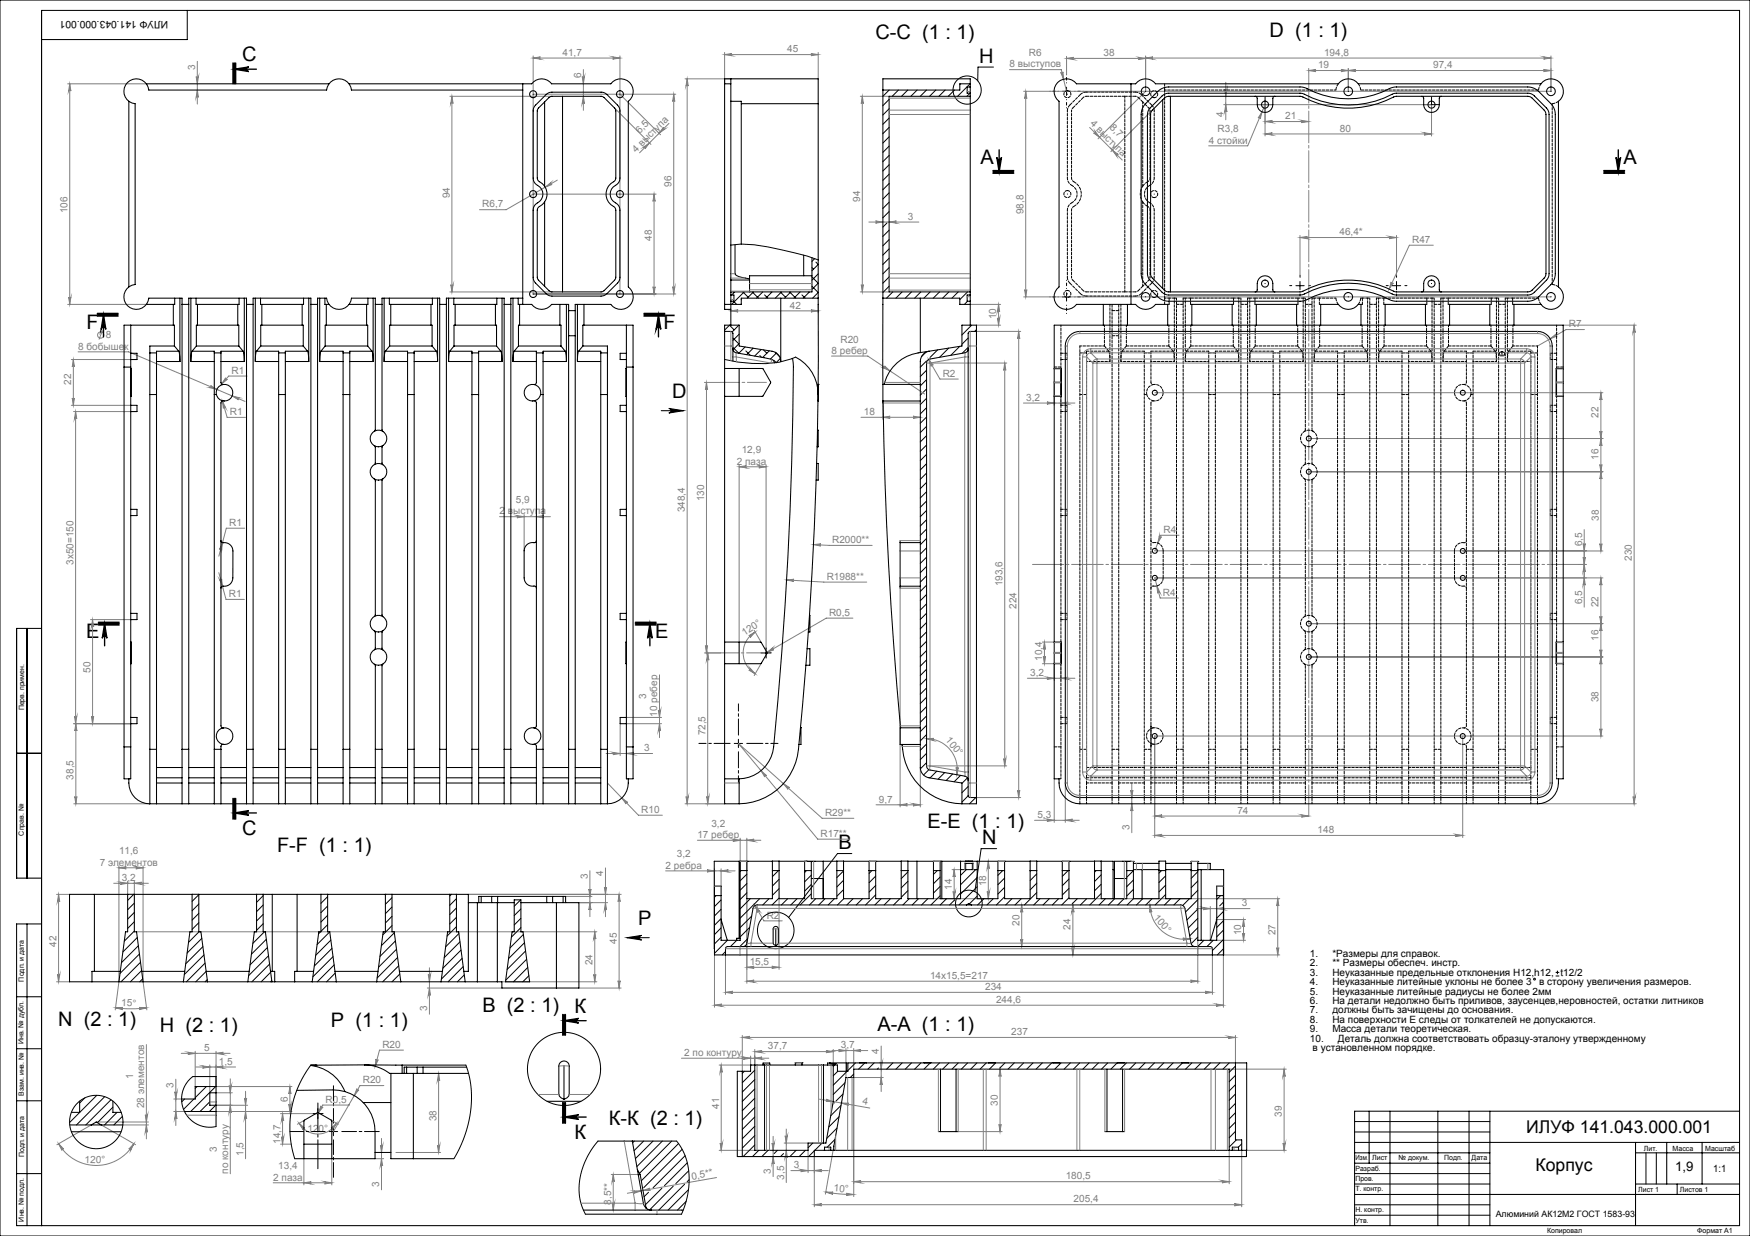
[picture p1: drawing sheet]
<svg xmlns="http://www.w3.org/2000/svg" width="841mm" height="594mm" viewBox="0 0 841 594" stroke-linecap="round" stroke-linejoin="round" font-family="sans-serif">
<defs><g id="words">
<g font-size="9.6">
<text x="610" y="18">D (1 : 1)</text>
<text x="421" y="19">C-C (1 : 1)</text>
<text x="116" y="29">C</text>
<text x="471" y="30">H</text>
<text x="471" y="79">А</text>
<text x="780" y="79">А</text>
<text x="42" y="158">F</text>
<text x="319" y="158">F</text>
<text x="323" y="191">D</text>
<text x="41" y="307">E</text>
<text x="315" y="307">E</text>
<text x="116" y="401">C</text>
<text x="446" y="398">E-E (1 : 1)</text>
<text x="472" y="406">N</text>
<text x="133" y="409">F-F (1 : 1)</text>
<text x="403" y="408">В</text>
<text x="307" y="444">P</text>
<text x="232" y="487">В (2 : 1)</text>
<text x="276" y="487">К</text>
<text x="28" y="493">N (2 : 1)</text>
<text x="77" y="496">H (2 : 1)</text>
<text x="159" y="494">P (1 : 1)</text>
<text x="422" y="495">А-А (1 : 1)</text>
<text x="293" y="541">К-К (2 : 1)</text>
<text x="276" y="547">К</text>
</g>
<g font-size="8.5">
<text x="733" y="544">ИЛУФ 141.043.000.001</text>
<text x="738" y="563">Корпус</text>
</g>
<text font-size="6.3" x="805" y="563">1,9</text>
<text font-size="4.9" x="81" y="10" transform="rotate(-180 81 10)">ИЛУФ 141.043.000.001</text>
<g font-size="4.8" fill="#808080">
<text x="270" y="27">41,7</text>
<text x="378" y="25">45</text>
<text x="495" y="27">R6</text>
<text x="530" y="27">38</text>
<text x="636" y="27">194,8</text>
<text x="94" y="33" transform="rotate(-90 94 33)">3</text>
<text x="485" y="32">8 выступов</text>
<text x="633" y="33">19</text>
<text x="689" y="33">97,4</text>
<text x="279" y="37" transform="rotate(-90 279 37)">6</text>
<text x="524" y="60" transform="rotate(45 524 60)">4 выступа</text>
<text x="588" y="56" transform="rotate(-90 588 56)">4</text>
<text x="618" y="57">21</text>
<text x="307" y="64" transform="rotate(-45 307 64)">6,5</text>
<text x="533" y="61" transform="rotate(45 533 61)">8,7</text>
<text x="585" y="64">R3,8</text>
<text x="644" y="63">80</text>
<text x="581" y="69">4 стойки</text>
<text x="306" y="74" transform="rotate(-45 306 74)">4 выступа</text>
<text x="323" y="90" transform="rotate(-90 323 90)">96</text>
<text x="216" y="95" transform="rotate(-90 216 95)">94</text>
<text x="232" y="100">R6,7</text>
<text x="413" y="97" transform="rotate(-90 413 97)">94</text>
<text x="32" y="103" transform="rotate(-90 32 103)">106</text>
<text x="436" y="106">3</text>
<text x="492" y="103" transform="rotate(-90 492 103)">98,8</text>
<text x="644" y="113">46,4*</text>
<text x="313" y="116" transform="rotate(-90 313 116)">48</text>
<text x="679" y="117">R47</text>
<text x="380" y="148">42</text>
<text x="479" y="153" transform="rotate(-90 479 153)">10</text>
<text x="754" y="157">R7</text>
<text x="38" y="168">8 бобышек</text>
<text x="51" y="163">8</text>
<text x="404" y="165">R20</text>
<text x="400" y="170">8 ребер</text>
<text x="111" y="180">R1</text>
<text x="34" y="185" transform="rotate(-90 34 185)">22</text>
<text x="453" y="181">R2</text>
<text x="493" y="193">3,2</text>
<text x="111" y="199">R1</text>
<text x="415" y="199">18</text>
<text x="768" y="201" transform="rotate(-90 768 201)">22</text>
<text x="356" y="218">12,9</text>
<text x="768" y="221" transform="rotate(-90 768 221)">16</text>
<text x="354" y="223">2 паза</text>
<text x="248" y="242">5,9</text>
<text x="338" y="241" transform="rotate(-90 338 241)">130</text>
<text x="240" y="247">2 выступа</text>
<text x="329" y="246" transform="rotate(-90 329 246)">348,4</text>
<text x="768" y="250" transform="rotate(-90 768 250)">38</text>
<text x="110" y="253">R1</text>
<text x="559" y="256">R4</text>
<text x="400" y="261">R2000**</text>
<text x="760" y="263" transform="rotate(-90 760 263)">6,5</text>
<text x="784" y="269" transform="rotate(-90 784 269)">230</text>
<text x="35" y="272" transform="rotate(-90 35 272)">3х50=150</text>
<text x="397" y="279">R1988**</text>
<text x="482" y="282" transform="rotate(-90 482 282)">193,6</text>
<text x="110" y="287">R1</text>
<text x="559" y="286">R4</text>
<text x="488" y="293" transform="rotate(-90 488 293)">224</text>
<text x="760" y="290" transform="rotate(-90 760 290)">6,5</text>
<text x="768" y="292" transform="rotate(-90 768 292)">22</text>
<text x="398" y="296">R0,5</text>
<text x="358" y="306" transform="rotate(-32 358 306)">120°</text>
<text x="768" y="308" transform="rotate(-90 768 308)">16</text>
<text x="501" y="318" transform="rotate(-90 501 318)">10,4</text>
<text x="43" y="323" transform="rotate(-90 43 323)">50</text>
<text x="495" y="325">3,2</text>
<text x="310" y="336" transform="rotate(-90 310 336)">3</text>
<text x="768" y="337" transform="rotate(-90 768 337)">38</text>
<text x="316" y="344" transform="rotate(-90 316 344)">10 ребер</text>
<text x="339" y="353" transform="rotate(-90 339 353)">72,5</text>
<text x="454" y="356" transform="rotate(50 454 356)">100°</text>
<text x="310" y="361">3</text>
<text x="35" y="375" transform="rotate(-90 35 375)">38,5</text>
<text x="422" y="386">9,7</text>
<text x="308" y="391">R10</text>
<text x="396" y="392">R29**</text>
<text x="499" y="393">5,3</text>
<text x="595" y="391">74</text>
<text x="342" y="397">3,2</text>
<text x="543" y="399" transform="rotate(-90 543 399)">3</text>
<text x="633" y="400">148</text>
<text x="335" y="403">17 ребер</text>
<text x="394" y="402">R17**</text>
<text x="57" y="411">11,6</text>
<text x="325" y="412">3,2</text>
<text x="48" y="416">7 элементов</text>
<text x="320" y="417">2 ребра</text>
<text x="59" y="423">3,2</text>
<text x="282" y="422" transform="rotate(-90 282 422)">3</text>
<text x="290" y="421" transform="rotate(-90 290 421)">4</text>
<text x="457" y="428" transform="rotate(-90 457 428)">14</text>
<text x="474" y="426" transform="rotate(-90 474 426)">18</text>
<text x="597" y="436">3</text>
<text x="368" y="441">R2</text>
<text x="554" y="441" transform="rotate(49 554 441)">100°</text>
<text x="490" y="445" transform="rotate(-90 490 445)">20</text>
<text x="515" y="447" transform="rotate(-90 515 447)">24</text>
<text x="597" y="450" transform="rotate(-90 597 450)">10</text>
<text x="613" y="450" transform="rotate(-90 613 450)">27</text>
<text x="27" y="455" transform="rotate(-90 27 455)">42</text>
<text x="296" y="454" transform="rotate(-90 296 454)">45</text>
<text x="285" y="464" transform="rotate(-90 285 464)">24</text>
<text x="360" y="464">15,5</text>
<text x="447" y="470">14х15,5=217</text>
<text x="473" y="476">234</text>
<text x="58" y="484" transform="rotate(1 58 484)">15°</text>
<text x="479" y="482">244,6</text>
<text x="205" y="486" transform="rotate(-90 205 486)">3</text>
<text x="486" y="497">237</text>
<text x="184" y="504">R20</text>
<text x="404" y="504">3,7</text>
<text x="98" y="505">5</text>
<text x="329" y="507">2 по контуру</text>
<text x="369" y="504">37,7</text>
<text x="422" y="507" transform="rotate(-90 422 507)">4</text>
<text x="105" y="512">1,5</text>
<text x="64" y="519" transform="rotate(-90 64 519)">1</text>
<text x="174" y="521">R20</text>
<text x="83" y="523" transform="rotate(-90 83 523)">3</text>
<text x="69" y="533" transform="rotate(-90 69 533)">28 элементов</text>
<text x="138" y="530" transform="rotate(-90 138 530)">6</text>
<text x="156" y="530">R0,5</text>
<text x="346" y="533" transform="rotate(-90 346 533)">41</text>
<text x="414" y="531" transform="rotate(10 414 531)">4</text>
<text x="480" y="532" transform="rotate(-90 480 532)">30</text>
<text x="210" y="539" transform="rotate(-90 210 539)">38</text>
<text x="616" y="537" transform="rotate(-90 616 537)">39</text>
<text x="148" y="544">120°</text>
<text x="135" y="550" transform="rotate(-90 135 550)">14,7</text>
<text x="104" y="554" transform="rotate(-90 104 554)">3</text>
<text x="117" y="556" transform="rotate(-90 117 556)">1,5</text>
<text x="41" y="559" transform="rotate(2 41 559)">120°</text>
<text x="134" y="562">13,4</text>
<text x="381" y="561">3</text>
<text x="110" y="564" transform="rotate(-90 110 564)">по контуру</text>
<text x="131" y="567">2 паза</text>
<text x="333" y="567" transform="rotate(-10 333 567)">0,5**</text>
<text x="370" y="564" transform="rotate(-90 370 564)">3</text>
<text x="377" y="567" transform="rotate(-90 377 567)">3,5</text>
<text x="512" y="567">180,5</text>
<text x="182" y="570" transform="rotate(-90 182 570)">3</text>
<text x="401" y="572" transform="rotate(5 401 572)">10°</text>
<text x="294" y="579" transform="rotate(-90 294 579)">8,5**</text>
<text x="516" y="578">205,4</text>
</g>
<g font-size="4.8">
<text x="629" y="460">1.</text>
<text x="640" y="460">*Размеры для справок.</text>
<text x="629" y="464">2.</text>
<text x="640" y="464">** Размеры обеспеч. инстр.</text>
<text x="629" y="473">4.</text>
<text x="629" y="469">3.</text>
<text x="640" y="469">Неуказанные предельные отклонения H12,h12, t12/2</text>
<text x="640" y="473">Неуказанные литейные уклоны не более 3</text>
<text x="740" y="473">в сторону увеличения размеров.</text>
<text x="629" y="478">5.</text>
<text x="640" y="478">Неуказанные литейные радиусы не более 2мм</text>
<text x="629" y="482">6.</text>
<text x="640" y="482">На детали недолжно быть приливов, заусенцев,неровностей, остатки литников</text>
<text x="629" y="487">7.</text>
<text x="629" y="492">8.</text>
<text x="640" y="487">должны быть зачищены до основания.</text>
<text x="640" y="492">На поверхности Е следы от толкателей не допускаются.</text>
<text x="629" y="496">9.</text>
<text x="640" y="496">Масса детали теоретическая.</text>
<text x="629" y="501">10.</text>
<text x="643" y="501">Деталь должна соответствовать образцу-эталону утвержденному</text>
<text x="631" y="505">в установленном порядке.</text>
<text x="823" y="563">1:1</text>
</g>
<text font-size="4.2" x="719" y="585">Алюминий АК12М2 ГОСТ 1583-93</text>
<g font-size="3.4">
<text x="12" y="341" transform="rotate(-90 12 341)">Перв. примен.</text>
<text x="11" y="402" transform="rotate(-90 11 402)">Справ. №</text>
<text x="11" y="472" transform="rotate(-90 11 472)">Подп. и дата</text>
<text x="11" y="502" transform="rotate(-90 11 502)">Инв. № дубл.</text>
<text x="12" y="527" transform="rotate(-90 12 527)">Взам. инв. №</text>
<text x="12" y="556" transform="rotate(-90 12 556)">Подп. и дата</text>
<text x="651" y="557">Изм</text>
<text x="659" y="557">Лист</text>
<text x="672" y="557">№ докум.</text>
<text x="694" y="557">Подп.</text>
<text x="707" y="557">Дата</text>
<text x="790" y="553">Лит.</text>
<text x="804" y="553">Масса</text>
<text x="819" y="553">Масштаб</text>
<text x="651" y="563">Разраб.</text>
<text x="651" y="568">Пров.</text>
<text x="651" y="572">Т. контр.</text>
<text x="787" y="573">Лист 1</text>
<text x="807" y="573">Листов 1</text>
<text x="11" y="587" transform="rotate(-90 11 587)">Инв. № подл.</text>
<text x="651" y="588">Утв.</text>
<text x="651" y="583">Н. контр.</text>
<text x="743" y="592">Копировал</text>
<text x="816" y="592">Формат А1</text>
</g>
<text font-size="2.1" x="657" y="557">.</text>
</g></defs>
<g fill="none" stroke="#808080" stroke-width=".48">
<path d="M94 37h1v3zM95 29v21M256 28l4-1-1 1h1zM256 27v114h69M256 28h42M280 37h1l-1 3zM280 33v20M294 27l4 1h-4h1zM298 27v114M329 38h22M330 38l1 3h-1zM330 38v348"/>
<path d="M348 26h4h-1l1 1zM348 25v15M348 26h45M390 26h3l-3 1v-1zM393 25v13M485 33h25l3 11M510 35h1v3zM513 28h3v1zM513 27v9M513 28h38M547 28h4l-4 1 1-1zM551 28l3-1v1z"/>
<path d="M551 28h194M551 27v17l-23 23M589 40v18M629 34l3-1v1zM629 33v1M629 34h116M644 33l4 1h-4h1zM648 34l3-1v1zM648 33v11M742 33l3 1h-3zM742 27l3 1h-3zM745 27v17h-253"/>
<path d="M33 40h37M34 40v4v-1l-1 1zM34 40v106M95 43v4v-1l-1 1zM216 46h49M217 46l1 4-1-1v1zM217 46v94M256 45h69M280 46l1 4-1-1v1zM295 52l18 17M298 45l19 20M321 59l-14 14"/>
<path d="M324 45v4v-1l-1 1zM324 45v96M413 46h14M414 46l1 4v-1l-1 1zM414 46v94M493 44v3h-1zM493 44v99M554 53l-20 20M588 50h100v15M589 43h1l-1 3zM589 50l1 4-1-1v1zM606 54v3h-1z"/>
<path d="M608 58h3v1zM608 58h21M625 58h4l-4 1 1-1zM309 71l3-2-2 3v-1zM319 61v1h1l-3 2zM524 61l15 16M526 63l2 3-2-2zM535 72l2 2v1zM608 64h3v1zM608 65v-15l-8 20h-19M608 64h80M684 64h4l-4 1 1-1z"/>
<path d="M256 93h59M262 90l3-2v1zM268 87l-25 14h-13M314 93l1 4-1-1v1zM314 93v48M418 107h24M421 106l3 1h-3zM427 107l4-1-1 1h1zM625 114h3v1zM625 113v19M625 114h46M668 114h3l-3 1v-1z"/>
<path d="M671 113v19M689 118h-12l-9 21M217 137h1l-1 3zM314 138h1l-1 3zM323 138h1v3zM414 137h1l-1 3zM492 139l1 1v-1v4zM669 135v1h1l-2 3zM33 146h37M33 143h1v3zM49 159l-1 4M216 140h49"/>
<path d="M351 149h4h-1l1 1zM351 149h42M390 149h3l-3 1zM393 146v4M413 140h14M466 146h15M469 159h22M469 156h12M479 153h1v3zM480 146v4v-1l-1 1zM480 146v10M490 159v4v-1l-1 1z"/>
<path d="M490 159v224M492 143h253M751 156h35M761 158h-8l-14 8M785 156l1 4-1-1v1zM785 156v230M34 173h29M35 173l1 3h-1zM35 173v22M38 169h24l56 24M400 171h17l27 18M425 176l3 2-4-1h1z"/>
<path d="M446 173l2 3v-1v1zM446 173l6 9h9M447 174h37M483 174v4v-1l-1 1zM483 174v194M745 163l3-2zM34 195h29M35 191v1l1-1-1 4zM35 198h28M36 198l1 3h-1zM36 198v188M101 185l3 2-3-1z"/>
<path d="M107 193l1 3h-1zM107 193l2 8h9M108 182h1l-2 3zM112 190l3 1-1 1h1zM119 181h-9l-3 4M339 184h7M340 184v3h-1zM340 184v130M424 193v9M492 194h25M503 193l4 1h-4h1zM507 184v11"/>
<path d="M510 194l3-1v1zM510 184v11M555 189h215M769 189l1 3h-1zM769 189v76M414 201h28M424 201l4-1h-1l1 1zM439 200l3 1h-3zM629 211h141M769 207v1l1-1-1 4zM769 211l1 3h-1zM355 224h4h-1l1 1z"/>
<path d="M355 223v86M355 224h13M365 224h3l-3 1v-1zM368 223v88M629 227h141M769 223v1l1-1-1 4zM769 227l1 3h-1zM118 254h-9l-4 13M240 248h25M248 248h4l-4 1 1-1zM252 247v18M258 248h3v1z"/>
<path d="M557 258h1l-2 3zM567 257h-9l-3 8h215M761 255v37M105 275l4 13h8M105 278l1 1 1-1v4zM107 261v3h-1h-1zM378 279l4-1-1 1zM378 279l18 1h21M391 262l3-1v1zM391 262h28M433 278v110M759 271h3"/>
<path d="M761 268h1l-1 3zM761 261v1l1-1-1 4zM761 278l1 3h-1zM761 271l1 4-1-1v1zM769 261v1l1-1-1 4zM769 278l1 3h-1zM769 278v76M770 278h-215l3 9h8M43 298h20M44 298l1 3h-1zM44 298v50M410 297h-13l-29 17"/>
<path d="M556 282l1 3h-1zM629 300h141M769 296v1l1-1-1 4zM769 300l1 3h-1zM339 314h7M339 310v1l1-1v4zM340 314l1 3h-1zM340 314v72M360 305l3-1-2 2zM362 303l4 6M363 304a12 12 0 0 0 0 20M366 319l-4 6"/>
<path d="M369 314l2-3v1h1zM501 309h6M501 319h6M501 315l1 1v-1v4zM502 309v3h-1zM502 309v10M507 319v8M510 319v8M629 316h141M769 312v1l1-1-1 4zM769 316l1 3h-1zM317 324v30"/>
<path d="M361 321l2 3-3-2h1zM494 326h23M503 325l4 1-4 1 1-1zM510 326l3-1v1v1zM35 348h28M36 344v1l1-1-1 4zM36 348l1 3h-1zM44 344v1l1-1-1 4zM298 348v15M301 348h17M301 345h17M316 341l1 1v-1v4z"/>
<path d="M317 348v3h-1zM445 355h4h-1l1 1zM445 355a15 15 0 0 1 15 17M703 354v49M769 350v1l1-1-1 4zM770 354h-215v49M291 362h23M292 376l15 16h11M295 362h3l-3 1v-1zM301 362h4h-1l1 1zM366 370l2 3zM376 377l3 2z"/>
<path d="M442 369v19M447 368h37M459 369h1h1l-1 3zM482 365h1v3zM489 380h1v3zM507 374v21M512 376v19M543 380h1v3zM544 377v23M35 386h37M36 383h1l-1 3zM299 383l3 3h-1z"/>
<path d="M329 386h19M330 383h1l-1 3zM340 383h1l-1 3zM410 393h-15l-40-36 38 46h15M421 387h21M433 387l3-1v1zM439 386l3 1h-3zM469 383h22M497 394h22M503 394h4l-4 1 1-1zM512 394h3v1zM544 386v4v-1l-1 1z"/>
<path d="M555 392h3v1zM555 392h74M625 392h4l-4 1 1-1zM739 386h47M785 383h1l-1 3zM57 417h4h-1l1 1zM57 416v56l-2 13M57 417h12M65 417h4l-4 1 1-1zM69 416v56l2 13M283 418v23M291 417v24"/>
<path d="M320 419h33M335 404h31M340 418l3 1h-3zM343 418v8M347 419l3-1v1zM347 418v8M352 403l4 1h-4h1zM356 403v15M359 404l3-1v1zM359 403v15M458 418h4M459 418v3h-1z"/>
<path d="M459 418v14M475 414l1 3h-1h-1zM475 414v18M555 401h3v1zM555 401h148M699 401h4l-4 1h1zM27 430h6M28 430l1 3h-1zM28 430v42M55 424h16M58 424h3l-3 1zM61 424v6"/>
<path d="M65 424h3v1zM65 424v6M225 430h74M272 431h12M278 434h14M283 427v1l1-1-1 4zM283 434l1 3h-1zM290 426l1 1 1-1-1 4zM291 434l1 3h-1h-1zM298 430v3h-1zM298 430v45M359 432v41"/>
<path d="M363 435l2 3h-1zM363 435l4 8h9M374 432v34M449 432h27M458 428v1l1-1v4zM474 428l1 1 1-1-1 4zM491 435l1 3h-1h-1zM491 435v20M516 435v3h-1zM516 435v24M526 432h89M553 435l1 3h-1h-1z"/>
<path d="M553 435a16 16 0 0 0 19 16M575 437h26M578 436l4 1h-4h1zM582 436v16M585 437l3-1v1zM614 432l1 3h-1zM614 432v27M66 448h221M286 448v3h-1zM286 448v24M343 459v25M349 459v19"/>
<path d="M490 451l1 1 1-1-1 4zM515 455l1 1v-1v4zM568 451h4l-3 1v-1zM576 452v21M583 459v19M585 442h14M585 452h14M597 448v1l1-1v4zM598 442v3h-1zM598 442v10M614 455v1l1-1-1 4zM615 459h-27v25"/>
<path d="M27 472h6M28 468v1l1-1-1 4zM205 475h36M206 468v1l1-1-1 4zM206 475l1 3h-1zM206 465v22M241 472h46M278 475h21M285 468l1 1v-1v4zM297 471v1l1-1v4zM349 477l3-1v1zM349 477h234"/>
<path d="M359 465l3-1v1zM359 472l3-1v1zM359 465h15M359 472h217M371 464l3 1h-3zM572 471l4 1h-4h1zM579 476l4 1h-4h1zM56 484h3l-1 1h1zM56 484l5 1 9-1M67 484h3l-3 1zM343 483h4h-1l1 1zM343 483h245"/>
<path d="M357 499l3-1v1zM357 498v17M357 499h237M584 483h4l-4 1 1-1zM590 498l4 1h-4h1zM594 498v13M70 502v45M84 519v22M87 506h24M90 506h4l-4 1 1-1zM94 505v17M94 513h19"/>
<path d="M97 512l4 1h-4h1zM101 512v13M104 506h3v1zM104 513l3-1v1zM104 505v17h36M111 518v46M181 509v1l1-1-2 3zM194 505h-12l-2 7M211 516v3h-1zM211 516v38M327 509h42M347 512v3h-1z"/>
<path d="M347 512v41M357 508l4 1h-4h1zM361 508v4h-15M363 505h3v1zM363 509l3-1v1zM363 504v8M363 505h37M397 505h3l-3 1v-1zM400 505h17M400 504v8M403 504l4 1h-4h1zM407 504v14"/>
<path d="M410 505l4-1-1 1h1zM410 504v10M423 510v1l1-1-1 4zM423 518l1 3h-1zM423 503v22M424 518h-14v57M481 514v3h-1zM481 514v30M591 514h27M617 514l1 3h-1zM617 514v39M46 539h25"/>
<path d="M70 536h1l-1 3zM84 534h5M84 528h3M84 525h1l-1 3zM84 534l1 4v-1l-1 1zM104 534h36M104 531h15M104 525h8M110 522h1v3zM111 531v4v-1l-1 1zM117 528h1h1l-1 3zM118 534l1 4-1-1-1 1z"/>
<path d="M118 524v33M135 535h15M136 535v4v-1l-1 1zM136 535v15M139 531h1l-1 3zM139 522l1 4-1-1v1zM139 522v12M144 540l2 2v1zM144 540a10 10 0 0 0 18 0M146 538l-3 2M154 531l1 1-2 3zM159 538l4 2"/>
<path d="M168 531h-13l-2 4M172 523v1l-2 2zM184 522h-11l-13 22M394 528l24 5M397 528l3 1h-3h1zM404 530h4l-1 1h1zM28 550l3 2h-1v1zM28 550a21 21 0 0 0 36 0M44 541l-17 9M49 541l16 9M59 541h12M64 550l-1 3v-1h-1z"/>
<path d="M70 541l1 3h-1zM135 550h5M135 546l1 1v-1v4zM146 557v12M159 542l3-2-2 3v-1zM159 557v12M180 557h4M183 550v1l1-1-1 4zM183 557l1 3h-1zM183 547v25M190 554h22M210 550l1 1v-1v4z"/>
<path d="M346 553h17M346 549l1 1v-1v4zM371 549v1l1-1v4zM372 556v3h-1zM372 546v19M377 549h11M377 546h1v3zM378 553v3h-1zM378 543v25M388 553v11M391 556v24M401 551l-4 23"/>
<path d="M460 544h22M480 540v1l1-1v4zM591 553v16M597 553v27M599 553h19M617 549v1l1-1-1 4zM131 568h28M146 568h4h-1l1 1zM156 568h3l-3 1zM294 564h14M294 578l1 1v-1v4zM295 564v4v-1l-1 1z"/>
<path d="M295 564v18M305 572h3l-3 1zM309 572l3-1v1h1zM344 566l-43 7M380 563h18M385 562l3 1h-3zM391 579l4-1-1 1 1 1zM391 563l4-1h-1l1 1zM391 579h206M397 573h3v1zM397 573l13 1M407 573l3 1-3 1v-1z"/>
<path d="M410 568l4-1-1 1h1zM410 568h181M587 567l4 1h-4h1zM593 578l4 1-4 1 1-1z"/>
<circle cx="48" cy="161" r="1.5"/>
</g>
<g fill="none" stroke="#000" stroke-width=".48">
<path d="M0 0h841v594h-841zM477 32h-7v7M511 44h4M513 42v4M606 50h4M608 48v4M686 50h4M688 48v4M623 137h4M625 135v4M669 137h4M671 135v4"/>
<path d="M511 143h4M513 141v4M366 314h4M368 312v4M353 357h4M355 355v4M409 410h-7l-23 31M479 408h-7l-4 21M748 469h1M748 467h1M748 466v2M151 535h4"/>
<path d="M153 533v4M651 539h65M158 544h4M160 542v4M651 544h65M651 549h65M791 554v15M796 554v15M651 564h65M651 569h65M651 579h65M651 574h65"/>
<path d="M651 584h65"/>
<circle cx="465" cy="43" r="7"/>
<circle cx="466" cy="434" r="6"/>
<circle cx="373" cy="447" r="9"/>
<circle cx="737" cy="471" r=".4"/>
</g>
<g fill="none" stroke="#000" stroke-width=".5">
<path d="M90 5v14h-70M318 197h10M321 196l7 1-7 2a1.1 1.1 0 0 0 1-2 1.1 1.1 0 0 0-1-1zM13 302v120M20 302h-12v120h12M8 362h12M13 444v145M20 444h-12v145h828v-584h-816v584M301 451l7-1a1.1 1.1 0 0 0-1 1 1.1 1.1 0 0 0 1 1zM301 451h11M8 479h12M8 504h12"/>
<path d="M8 529h12M658 534v25M668 534v55M691 534v55M706 534v55M716 534v55M836 534h-185v55M651 554h65M651 559h65M716 549h120M786 549v40M786 554h50"/>
<path d="M801 549v20M818 549v20M8 564h12M716 574h120M786 569h50M806 569v5"/>
</g>
<path d="M113 33l7-1a1.1 1.1 0 0 0-1 1 1.1 1.1 0 0 0 1 1zM479 76a1.1 1.1 0 0 0 1 1 1.1 1.1 0 0 0 1-1l-1 7zM777 76a1.1 1.1 0 0 0 1 1 1.1 1.1 0 0 0 1-1l-1 7zM50 151l1 7a1.1 1.1 0 0 0-1-1 1.1 1.1 0 0 0-1 1zM316 151l2 7a1.1 1.1 0 0 0-2-1 1.1 1.1 0 0 0-1 1zM50 300l1 7a1.1 1.1 0 0 0-1-1 1.1 1.1 0 0 0-1 1zM312 300l1 7a1.1 1.1 0 0 0-1-1 1.1 1.1 0 0 0-1 1zM113 391l7-1a1.1 1.1 0 0 0-1 1 1.1 1.1 0 0 0 1 1zM271 491l7-2a1.1 1.1 0 0 0-1 2 1.1 1.1 0 0 0 1 1zM271 537l7-1a1.1 1.1 0 0 0-1 1 1.1 1.1 0 0 0 1 1z" fill="none" stroke="#000" stroke-width=".65" stroke-linecap="butt"/>
<path d="M581 452h1M582 451v1M582 452h-1M584 442h1M585 441v1M585 442h-1" fill="none" stroke="#c0c0c0" stroke-width=".48"/>
<path d="M351 357h-15M355 353v-15M359 357h15M355 361v15" fill="none" stroke="#000" stroke-width=".48" stroke-dasharray="15.2 1.3 1.3 1.3" stroke-dashoffset="7.5"/>
<g fill="none" stroke="#000" stroke-width=".48" stroke-dasharray="15.2 1.3 1.3 1.3">
<path d="M606 50h-2M608 52v2M608 48v-1M610 50h2M686 50h-2M688 52v2M688 48v-1M690 50h2M621 137h-1M625 133v-1M629 137h1M667 137h-1"/>
<path d="M671 133v-1M675 137h1M625 141v1M671 141v1M366 314h.1M368 312v-1M368 316h.1M370 314h1M151 535h-1M153 533h.1M153 537v1M155 535h.1"/>
</g>
<path d="M346 184h22" fill="none" stroke="#808080" stroke-width=".48" stroke-dasharray="15.2 1.3 1.3 1.3" stroke-dashoffset="6.1"/>
<path d="M346 314h21" fill="none" stroke="#808080" stroke-width=".48" stroke-dasharray="15.2 1.3 1.3 1.3" stroke-dashoffset="6.5"/>
<path d="M160 540v-18M160 548v18M164 544h18" fill="none" stroke="#000" stroke-width=".48" stroke-dasharray="15.2 1.3 1.3 1.3" stroke-dashoffset="8.1"/>
<path d="M156 544h-17" fill="none" stroke="#000" stroke-width=".48" stroke-dasharray="15.2 1.3 1.3 1.3" stroke-dashoffset="8.7"/>
<path d="M513 40v-4M509 44h-4M513 48v4M517 44h4M513 139v-4M509 143h-4M513 147v4M517 143h4" fill="none" stroke="#000" stroke-width=".48" stroke-dasharray="15.2 1.3 1.3 1.3" stroke-dashoffset="15.1"/>
<path d="M153 562v-32" fill="none" stroke="#000" stroke-width=".48" stroke-dasharray="15.2 1.3 1.3 1.3" stroke-dashoffset="1.3"/>
<g fill="none" stroke="#000" stroke-width=".65">
<path d="M112 30v10M113 33h10M113 30v10M480 72v11M778 72v11M477 83h10M477 82h10M771 83h10M771 82h10M47 151h10M47 152h10M50 151v11"/>
<path d="M309 151h10M309 152h10M316 151v11M47 300h10M47 299h10M50 300v10M305 300h10M305 299h10M312 300v10M112 384v10M113 391h10M113 384v10"/>
<path d="M113 384v10zM270 488v10M271 491h11M271 488v10M272 488v10M270 530v10M271 537h11M271 530v10M272 530v10"/>
</g>
<path d="M496 271h263" fill="none" stroke="#808080" stroke-width=".48" stroke-dasharray="15.2 1.3 1.3 1.3" stroke-dashoffset=".3"/>
<path d="M629 392v-358" fill="none" stroke="#808080" stroke-width=".48" stroke-dasharray="15.2 1.3 1.3 1.3" stroke-dashoffset=".2"/>
<g fill="#000">
<path d="M113 33l7-1a1.1 1.1 0 0 0-1 1 1.1 1.1 0 0 0 1 1zM113 391l7-1a1.1 1.1 0 0 0-1 1 1.1 1.1 0 0 0 1 1z"/>
<path d="M777 76a1.1 1.1 0 0 0 1 1 1.1 1.1 0 0 0 1-1l-1 7zM479 76a1.1 1.1 0 0 0 1 1 1.1 1.1 0 0 0 1-1l-1 7z"/>
<path d="M321 196l7 1-7 2a1.1 1.1 0 0 0 1-2 1.1 1.1 0 0 0-1-1zM301 451l7-1a1.1 1.1 0 0 0-1 1 1.1 1.1 0 0 0 1 1z"/>
<path d="M312 300l1 7a1.1 1.1 0 0 0-1-1 1.1 1.1 0 0 0-1 1zM50 300l1 7a1.1 1.1 0 0 0-1-1 1.1 1.1 0 0 0-1 1zM316 151l2 7a1.1 1.1 0 0 0-2-1 1.1 1.1 0 0 0-1 1zM50 151l1 7a1.1 1.1 0 0 0-1-1 1.1 1.1 0 0 0-1 1zM271 491l7-2a1.1 1.1 0 0 0-1 2 1.1 1.1 0 0 0 1 1zM271 537l7-1a1.1 1.1 0 0 0-1 1 1.1 1.1 0 0 0 1 1z"/>
</g>
<g fill="#808080">
<path d="M578 436l4 1h-4h1zM585 437l3-1v1z"/>
<path d="M598 442v3h-1zM597 448v1l1-1v4z"/>
<path d="M459 369h1h1l-1 3zM445 355h4h-1l1 1z"/>
<path d="M64 550l-2 2h1v1zM28 550l2 3v-1h1z"/>
<path d="M644 33l4 1h-4h1zM629 34l3-1v1z"/>
<path d="M112 190l3 2h-1l1-1zM101 185v1l3 1zM108 182l-1 3 2-3h-1zM107 193v3h1zM299 383l2 3h1zM262 90l3-1v-1zM107 261l-2 3h1h1zM105 278l2 4v-4l-1 1zM366 370l2 3zM376 377l3 2zM378 279h3l1-1zM391 262h3v-1zM355 224h4h-1l1 1zM365 224h3l-3 1v-1zM369 314l3-2h-1v-1zM348 26h4h-1l1 1zM390 26h3l-3 1v-1zM446 173l2 3v-1v1zM424 201l4-1h-1l1 1zM439 200l3 1h-3zM433 387l3-1v1zM439 386l3 1h-3zM425 176v1h-1l4 1zM608 58h3v1zM625 58h4l-4 1 1-1zM606 54l-1 3h1zM503 193l4 1h-4h1zM510 194l3-1v1zM503 325l4 1-4 1 1-1zM510 326l3-1v1v1zM555 401h3v1zM699 401h4l-4 1h1zM555 392h3v1zM625 392h4l-4 1 1-1zM745 163l3-2zM557 258l-1 3 2-3zM556 282v3h1zM510 35l1 3v-3zM669 135l-1 4 2-3h-1zM359 465l3-1v1zM371 464l3 1h-3zM349 477l3-1v1zM579 476l4 1h-4h1zM363 435l1 3h1zM340 418l3 1h-3zM347 419l3-1v1zM57 417h4h-1l1 1zM65 417h4l-4 1 1-1zM58 424h3l-3 1zM65 424h3v1zM90 506h4l-4 1 1-1zM104 506h3v1zM181 509l-1 3 2-3-1 1zM154 531l-1 4 2-3zM172 523l-2 3 2-2z"/>
<path d="M248 248h4l-4 1 1-1zM258 248h3v1z"/>
<path d="M503 394h4l-4 1 1-1zM512 394h3v1z"/>
<path d="M256 28l4-1-1 1h1zM294 27l4 1h-4h1z"/>
<path d="M421 106l3 1h-3zM427 107l4-1-1 1h1z"/>
<path d="M403 504l4 1h-4h1zM410 505l4-1-1 1h1z"/>
<path d="M352 403l4 1h-4h1zM359 404l3-1v1z"/>
<path d="M391 579l4-1-1 1 1 1zM593 578l4 1-4 1 1-1z"/>
<path d="M359 472l3-1v1zM572 471l4 1h-4h1z"/>
<path d="M410 568l4-1-1 1h1zM587 567l4 1h-4h1z"/>
<path d="M357 499l3-1v1zM590 498l4 1h-4h1zM363 505h3v1zM397 505h3l-3 1v-1zM357 508l4 1h-4h1zM363 509l3-1v1z"/>
<path d="M385 562l3 1h-3zM391 563l4-1h-1l1 1z"/>
<path d="M97 512l4 1h-4h1zM104 513l3-1v1z"/>
<path d="M305 572h3l-3 1zM309 572l3-1v1h1z"/>
<path d="M360 305l3-1-2 2zM361 321l2 3-3-2h1z"/>
<path d="M309 71l3-2-2 3v-1zM319 61v1h1l-3 2z"/>
<path d="M294 578l1 1v-1v4zM295 564v4v-1l-1 1z"/>
<path d="M33 143h1v3zM34 40v4v-1l-1 1zM44 344v1l1-1-1 4zM44 298l1 3h-1zM36 344v1l1-1-1 4zM36 198l1 3h-1zM35 191v1l1-1-1 4zM35 173l1 3h-1zM340 383h1l-1 3zM340 314l1 3h-1zM589 50l1 4-1-1v1zM589 43h1l-1 3zM761 278l1 3h-1zM761 268h1l-1 3zM70 541l1 3h-1zM70 536h1l-1 3z"/>
<path d="M206 475l1 3h-1zM206 468v1l1-1-1 4z"/>
<path d="M339 310v1l1-1v4zM340 184v3h-1z"/>
<path d="M423 518l1 3h-1zM423 510v1l1-1-1 4zM480 540v1l1-1v4zM481 514v3h-1zM346 549l1 1v-1v4zM347 512v3h-1zM136 535v4v-1l-1 1zM135 546l1 1v-1v4zM183 550v1l1-1-1 4zM183 557l1 3h-1zM211 516v3h-1zM210 550l1 1v-1v4z"/>
<path d="M371 549v1l1-1v4zM372 556v3h-1z"/>
<path d="M139 522l1 4-1-1v1zM139 531h1l-1 3zM117 528h1h1l-1 3zM118 534l1 4-1-1-1 1zM84 525h1l-1 3zM84 534l1 4v-1l-1 1z"/>
<path d="M94 37h1v3zM95 43v4v-1l-1 1zM316 341l1 1v-1v4zM317 348v3h-1zM36 348l1 3h-1zM36 383h1l-1 3zM324 45v4v-1l-1 1zM323 138h1v3zM314 93l1 4-1-1v1zM314 138h1l-1 3zM217 46l1 4-1-1v1zM217 137h1l-1 3zM280 37h1l-1 3zM280 46l1 4-1-1v1zM330 38l1 3h-1zM330 383h1l-1 3zM483 174v4v-1l-1 1zM482 365h1v3zM490 159v4v-1l-1 1zM489 380h1v3zM414 46l1 4v-1l-1 1zM414 137h1l-1 3zM493 44v3h-1zM492 139l1 1v-1v4zM502 309v3h-1zM501 315l1 1v-1v4zM769 211l1 3h-1zM769 223v1l1-1-1 4zM769 189l1 3h-1zM769 207v1l1-1-1 4zM769 278l1 3h-1zM769 296v1l1-1-1 4zM769 300l1 3h-1zM769 312v1l1-1-1 4zM769 316l1 3h-1zM769 350v1l1-1-1 4zM543 380h1v3zM544 386v4v-1l-1 1zM761 261v1l1-1-1 4zM761 271l1 4-1-1v1zM769 227l1 3h-1zM769 261v1l1-1-1 4zM785 156l1 4-1-1v1zM785 383h1l-1 3zM459 418v3h-1zM458 428v1l1-1v4zM491 435l1 3h-1h-1zM490 451l1 1 1-1-1 4zM475 414l1 3h-1h-1zM474 428l1 1 1-1-1 4zM516 435v3h-1zM515 455l1 1v-1v4zM614 432l1 3h-1zM614 455v1l1-1-1 4zM286 448v3h-1zM285 468l1 1v-1v4zM28 430l1 3h-1zM28 468v1l1-1-1 4zM298 430v3h-1zM297 471v1l1-1v4zM290 426l1 1 1-1-1 4zM291 434l1 3h-1h-1zM283 427v1l1-1-1 4zM283 434l1 3h-1z"/>
<path d="M480 146v4v-1l-1 1zM479 153h1v3z"/>
<path d="M617 514l1 3h-1zM617 549v1l1-1-1 4z"/>
<path d="M377 546h1v3zM378 553v3h-1z"/>
<path d="M110 522h1v3zM111 531v4v-1l-1 1z"/>
<path d="M553 435l1 3h-1h-1zM568 451h4l-3 1v-1z"/>
<path d="M526 63l2 3-2-2zM535 72l2 2v1z"/>
<path d="M397 528l3 1h-3h1zM404 530h4l-1 1h1z"/>
<path d="M397 573h3v1zM407 573l3 1-3 1v-1z"/>
<path d="M56 484h3l-1 1h1zM67 484h3l-3 1z"/>
<path d="M144 540l2 2v1zM159 542l3-2-2 3v-1z"/>
<path d="M513 28h3v1zM547 28h4l-4 1 1-1z"/>
<path d="M625 114h3v1zM668 114h3l-3 1v-1z"/>
<path d="M648 34l3-1v1zM742 33l3 1h-3zM146 568h4h-1l1 1zM156 568h3l-3 1z"/>
<path d="M351 149h4h-1l1 1zM390 149h3l-3 1zM551 28l3-1v1zM742 27l3 1h-3z"/>
<path d="M295 362h3l-3 1v-1zM301 362h4h-1l1 1zM608 64h3v1zM684 64h4l-4 1 1-1zM343 483h4h-1l1 1zM584 483h4l-4 1 1-1z"/>
</g>
<g fill="none" stroke="#000" stroke-width=".5">
<path d="M351 38v11M62 49v89M70 40h88M168 40h88a6 6 0 0 1 9 0h29a6 6 0 0 1 9 0 6 6 0 0 1-1 9v89a6 6 0 0 1 1 9 6 6 0 0 1-9-1h-18v3M251 43h-82a6 6 0 0 0-6-5 6 6 0 0 0-6 5h-85a6 6 0 0 0-7-5 6 6 0 0 0-5 6 6 6 0 0 0 5 6v87a6 6 0 0 0-5 6 6 6 0 0 0 5 6 6 6 0 0 0 7-6h15v3M251 40v106M256 45h.1M257 51l6-6 2-1h24l2 1 6 6 1 2v33a5 5 0 0 1-3 4 5 5 0 0 0 2 8l1 3v33l-1 2-5 5-3 1h-25l-7-6-1-2v-34a5 5 0 0 1 3-3 5 5 0 0 0-2-9l-1-2v-33zM262 49v40M264 47l1-1h24l6 6 1 1v34a7 7 0 0 0-5 6 7 7 0 0 0 5 7v33l-1 2-6 5h-24l-6-5-1-2v-33a7 7 0 0 0 5-7 7 7 0 0 0-5-6v-34zM270 46v94M298 45h.1"/>
<path d="M348 40v-2h45v12M348 40h3M348 40v106M351 49v86M351 49h5v68M356 50h37M393 50v140M424 43v142M466 46v94M466 42v4M466 40v-2h-42v5M466 40h-5v3h-37"/>
<path d="M466 46h-39v94h39M466 40v2M466 42h-1v3h1M544 40v106M551 44h.1M551 50l6-7 4-1h65a46 46 0 0 0 44 0h66l3 1 7 7 1 3v2v77v2l-1 2-7 7-4 2h-65a46 46 0 0 0-44 0h-65l-4-1-7-8-1-2-1-2v-77l1-3zM558 46l3-1h64a49 49 0 0 0 46 0h64l2 1 6 6 1 3v77l-1 3-6 6-2 1h-64a49 49 0 0 0-46 0h-64l-3-2-6-6-1-2v-77l1-3zM559 48v91M560 47l2-1h63a49 49 0 0 0 46 0h63l2 1 6 6 1 2v77l-1 2-6 6h-2h-63a50 50 0 0 0-46 0h-63l-2-1-7-6v-1v-77l1-2zM562 46v94M603 46l1 1a5 5 0 0 0 3 7 4 4 0 0 0 5-4v-3l1-1M608 50h.1"/>
<path d="M648 44h.1M683 46l1 1a5 5 0 0 0 3 7 4 4 0 0 0 5-4v-3l1-1M688 50h.1M745 44h.1M256 93h.1M262 97v41M298 93h.1M353 118v14l2 1 5 1M351 135v5M351 135h9M386 123v10M390 133h-30v7"/>
<path d="M390 124v16h-39M608 136h.1M688 136h.1M63 156v20M83 146v10M84 143v3h-14M86 143v31M87 146v214M87 146h4M91 146v214M91 146v-3h27v3M92 143v31"/>
<path d="M94 143v3h21v-3M95 146v10M114 146v10M117 143v31M118 146v214M118 146h4M122 146v214M122 146v-3h27v3M123 143v31M125 143v3h21v-3M126 146v10M145 146v10"/>
<path d="M148 143v31M149 146v214M149 146h4M153 146v214M153 146v-3h4a6 6 0 0 0 6 6 6 6 0 0 0 6-6h11v3M154 143v31M156 143v3h2M157 146v10M176 146v10M177 143v3h-9M179 143v31M180 146v60v1"/>
<path d="M180 146h4M184 146v61M184 146v-3h27v3M185 143v31M187 143v3h21v-3M188 146v10M207 146v10M210 143v31M211 146v214M211 146h4M215 146v214M215 146v-3h27v3"/>
<path d="M216 143v31M218 143v3h21v-3M219 146v10M238 146v10M241 143v31M242 146v214M242 146h3M245 146v214M247 143v31M249 143v3h7a6 6 0 0 0 9 0h8v3M250 146v10M251 143h-6v3"/>
<path d="M256 141h.1M269 146v10M272 146v28M273 149v12M273 149h3M276 149v12M277 146v28M281 146v10M298 141h.1M301 156v20M348 159v227h7M348 159h3l1 1v8"/>
<path d="M348 146v3h3M351 142v3M351 140v2M351 145v11M351 142h2v3h-2M375 143v31a5 5 0 0 0-4-5l-16-3v-10h-7v3M393 143h-37v3h-8M424 143h37v3h5M442 143v26M466 140v5M466 142h-1v3h1M466 145v11"/>
<path d="M469 159h-3l-1 1v8M469 159v224M469 159v-3h-7v10l-16 3M530 146v10M542 146v10M551 143h.1M561 156v-10h-6a6 6 0 0 1-9 0h-29a6 6 0 0 1-9 1 6 6 0 0 1 1-9v-89a6 6 0 0 1-1-9 6 6 0 0 1 9 0h29a6 6 0 0 1 9 0h88a6 6 0 0 1 10 0h88a6 6 0 0 1 9 0 6 6 0 0 1-1 9v89a6 6 0 0 1 1 9 6 6 0 0 1-9-1h-13v10M573 156v-10h19v10M603 140l1-1a5 5 0 0 1 3-6 4 4 0 0 1 5 3v4h1M604 156v-10h19v10M635 156v-10h8a6 6 0 0 0 10 0h1v10M648 143h.1"/>
<path d="M666 156v-10h19v10M683 140l1-1a5 5 0 0 1 3-6 4 4 0 0 1 5 3v3l1 1M697 156v-10h19v10M745 143h.1M60 176v183M60 176h3M63 176v183M63 170h3v3h-3M63 177v13M72 170v20M72 170h3M75 170v20"/>
<path d="M75 174h11M84 166v-10h-24v20M84 166h-12v4M84 166l2 3M86 169v5M86 169h-11v1M92 174h11M92 169v5M92 169h11v1M94 166v-10h21v10M94 166h21M94 166l-2 3"/>
<path d="M103 170v20M103 170h3M106 170v14l1 1M106 174h11M115 166l2 3M117 169v5M117 169h-11v1M123 174h11M123 169v5M123 169h11v1M125 166v-10h21v10M125 166h21"/>
<path d="M125 166l-2 3M134 170v20M134 170h3M137 170v20M137 174h11M146 166l2 3M148 169v5M148 169h-11v1M154 174h11M154 169v5M154 169h11v1M156 166v-10h21v10"/>
<path d="M156 166h21M156 166l-2 3M165 170v20M165 170h3M168 170v20M168 174h11M177 166l2 3M179 169v5M179 169h-11v1M185 174h11M185 169v5M185 169h11v1"/>
<path d="M187 166v-10h21v10M187 166h21M187 166l-2 3M196 170v20M196 170h3M199 170v20M199 174h11M208 166l2 3M210 169v5M210 169h-11v1M216 174h11M216 169v5"/>
<path d="M216 169h11v1M218 166v-10h21v10M218 166h21M218 166l-2 3M227 170v20M227 170h3M230 170v20M230 174h11M239 166l2 3M241 169v5M241 169h-11v1M247 174h11"/>
<path d="M247 169v5M247 169h11v1M249 166v-10h21v10M249 166h21M249 166l-2 3M258 170v14l-1 1M258 170h3M261 170v20M261 174h11M270 166l2 3M272 169v5M272 169h-11v1"/>
<path d="M273 161v199M273 161h3M276 161v199M277 174h12M278 169l-1 5M278 169h11v1M280 166v-10h24v20M280 166h12v4M280 166l-2 3M289 170v20M289 170h3M292 170v20"/>
<path d="M301 176v183M301 170h-3v3h3M301 176h3M301 177v13M304 176v183M348 177h18l4 7-4 6h-18M352 168l2 2 13 2a5 5 0 0 1 5 2M352 168v6M355 177v13M381 172v1a1557 1557 0 0 1-10 188 17 17 0 0 1-16 13h-7M382 172a20 20 0 0 1 11 18M446 169a5 5 0 0 0-4 5v195a5 5 0 0 0 4 5l16 2v10"/>
<path d="M446 169a21 21 0 0 0-21 15v1M465 168l-1 2-17 3-2 1v194l2 2 17 3 1 1v1M465 168v207M507 177v13M507 177v-21h244v21M507 177h3v13h-3M510 177v13M514 161l2-1 3-1h220a7 7 0 0 1 7 7v210a7 7 0 0 1-7 7h-220a7 7 0 0 1-7-7v-210v-2zM721 170l1-1 1 1v1h-2zM722 169v1M748 177v13M751 177v13"/>
<path d="M751 177h-3v13h3M63 195h3v3h-3M72 190v170M72 190h3M75 190v170M103 190v170M103 190h1M107 193l-1 1v155l1 1h-1M134 190v170M134 190h3M137 190v170M165 190v170"/>
<path d="M165 190h3M168 190v170M196 190v170M196 190h3M199 190v170M227 190v170M227 190h3M230 190v170M257 193l1 1v155l-1 1M260 190h1M261 190v170M289 190v170"/>
<path d="M289 190h3M292 190v170M301 195h-3v3h3M393 193h.1M393 190a1917 1917 0 0 1-10 173 29 29 0 0 1-28 23M393 185h.1M393 185v8M424 185v8h18M424 185h18M424 193v1M424 194a2009 2009 0 0 0 9 155M507 190v119"/>
<path d="M751 190v119M180 214v1v7v1M184 214v1v7v1M393 207v8M180 230v1v64v1M184 230v1v65M392 223h1v8h-1M63 245h3v3h-3M106 260l1 1a4 4 0 0 1 5 4v13a5 5 0 0 1-6 4v1M258 260l-1 1a4 4 0 0 0-5 4v13a5 5 0 0 0 5 4l1 1M301 245h-3v3h3M433 260v1"/>
<path d="M433 261v21M433 261h9M63 295h3v3h-3M301 295h-3v3h3M389 296v8h-1M433 282v1M433 282h9M63 309v10M180 303v1v7v1M180 319v1v40M184 303v1v7v1M184 319v1v40"/>
<path d="M301 309v10M348 309h18l3 5-3 5h-18M355 309v10M388 312h1v8h-2M507 319v55h2a10 10 0 0 0 10 12h220a10 10 0 0 0 10-12h2v-55M507 309v10M507 309h3v10h-3M510 309v10M748 309v10M751 309v10M751 309h-3v10h3M60 359v15h3v-15"/>
<path d="M60 359h3M63 345h3v3h-3M107 358h-1v2M257 358h1v2M301 359v15h3v-15M301 345h-3v3h3M301 359h3M385 350h.1M385 350v8h-1M433 349v1zM434 358v1zM434 359a29 29 0 0 0 28 27"/>
<path d="M442 350h-9v8h9M62 374a10 10 0 0 0 10 12M72 360v26M72 360h3M75 360v26M75 369h12M75 374h12M75 376h12M87 360v26M87 360h4M91 360v26M91 369h12"/>
<path d="M91 374h12M91 376h12M103 360v26M103 360h3M106 360v26M106 369h12M106 374h12M106 376h12M118 360v26M118 360h4M122 360v26M122 369h12"/>
<path d="M122 374h12M122 376h12M134 360v26M134 360h3M137 360v26M137 369h12M137 374h12M137 376h12M149 360v26M149 360h4M153 360v26M153 369h12"/>
<path d="M153 374h12M153 376h12M165 360v26M165 360h3M168 360v26M168 369h12M168 374h12M168 376h12M180 360v26M180 360h4M184 360v26M184 369h12"/>
<path d="M184 374h12M184 376h12M196 360v26M196 360h3M199 360v26M199 369h12M199 374h12M199 376h12M211 360v26M211 360h4M215 360v26M215 369h12"/>
<path d="M215 374h12M215 376h12M227 360v26M227 360h3M230 360v26M230 369h12M230 374h12M230 376h12M242 360v26M242 360h3M245 360v26M245 369h13"/>
<path d="M245 374h13M245 376h13M258 360v26M258 360h3M261 360v26M261 369h12M261 374h12M261 376h12M273 360v26M273 360h3M276 360v26M276 369h13"/>
<path d="M276 374h13M276 376h13M289 360v26M289 360h3M292 360v26M302 374a10 10 0 0 1-10 12M355 374v12M465 375v8h1h3M72 386h220M469 383v3h-7M355 414h-12v42M355 414v37"/>
<path d="M355 414h16M356 414v4M356 414h.1M356 418h3M356 418v34h-9v-22M359 414v4M359 414h.1M359 418v14h12v-14M371 418v-4h3v4M371 418h3M374 414h14M374 418v14h13v-14"/>
<path d="M387 414v4M387 414h.1M387 418h3M388 414h8M388 414h.1M388 414h3a.8 .8 0 0 0-1 0 .8 .8 0 0 0 0 1v3M390 418v14h12v-14M396 414v18M396 414h6M402 418v-4h3v4M402 418h3M405 414h28"/>
<path d="M405 418v14h13v-14M418 414v4M418 414h.1M418 418h3M421 414v4M421 414h.1M421 418v14h12v-14M433 418v-4h3v4M433 418h3M436 414h5M436 418v14h13v-14M441 414h12"/>
<path d="M441 414v18M449 414v4M449 414h.1M449 414h3M449 418h3M452 414v4M452 414h.1M453 414h9M453 414v18M462 414h8M462 414v18h-10v-14M462 418h8"/>
<path d="M464 418v-3h4h-1v3M464 414h3M470 414v18h10v-14M470 414h25M480 414v4M480 414h.1M480 418h3M483 414v4M483 414h.1M483 418v14h12v-14M495 418v-4h3v4M495 418h3"/>
<path d="M498 414h28M498 418v14h13v-14M511 414v4M511 414h.1M511 418h3M514 414v4M514 414h.1M514 418v14h12v-14M526 418v-4h3v4M526 418h3M529 414h6v18M529 418v14h12v-14"/>
<path d="M535 418h1M541 418h4M544 414h-8v18M545 414h-5a1 1 0 0 1 2 0 1.1 1.1 0 0 1-1 2v2M545 414v4M545 414h.1M545 418h4M545 415h12M545 418v14h12v-14M549 418h8M549 418v14M557 418v-4h3v4"/>
<path d="M557 418h3M560 418v14h12v-14M560 418h12M560 415h12M572 414v4M572 414h.1M572 414h4M572 418h4M576 414v4M576 414h.1M576 415h6v3M576 418h1"/>
<path d="M576 418v34h9v-22M577 418h11v41M577 418v34M45 430h-12v42h11M45 430h86M45 430v37M61 430v18h-1l-3 24M65 430v18h1l3 24M92 430v18h-1l-3 24M96 430v18h1l3 24M123 430v18h-1l-3 24M126 430v18h2l3 24"/>
<path d="M131 430h12M131 430v37M143 430h82v37h-2M143 430v37M154 430v18h-1l-3 24M157 430v18h1l4 24M185 430v18h-1l-3 24M188 430v18h1l4 24M216 430v18h-1l-3 24M219 430v18h1l4 24M225 434h4M229 434h10"/>
<path d="M229 434v38M231 431h-1v3M231 431h5M231 431v3M236 431h3M236 431v3M239 434v38M239 434h8M239 431v3M239 431h24M247 432h3v16h1l4 24h-12l3-24h1zM250 434h17"/>
<path d="M263 431h3M263 431v3M266 431v3M266 431h5M267 434h11v41h-11M267 434v41M271 431h1v3M271 431v3M343 430v-4h4v4M343 430h4M343 430v29h6M390 422h6"/>
<path d="M396 422h.1M464 435h-100l-2 1-3 18-2 1M464 435h3M464 435l2-1 1 1M467 435h101l1 2 3 16 1 1 1 1M536 422h5M585 426h3v4h-3zM347 442l3 10M349 459h234M356 451h-2v1M357 455h-8v4M357 455h217"/>
<path d="M372 446l1-1 1 1v7l-1 1-1-1zM373 446v8M574 455h8l1 4M583 459h5M585 442l-3 10M588 459h.1M44 472h88M58 467h-14v5M68 467h21M99 467h21M130 467h2v5M132 472h10"/>
<path d="M142 472h87M151 467h-9v5M161 467h21M192 467h21M229 472h10M239 472h2v3h26M93 517h11v5M149 512a20 20 0 0 1 17 13M149 512h3M152 512h.1M175 512h-26M175 512a24 24 0 0 1 13 4"/>
<path d="M175 512h49M188 516v41h11M188 516h11M193 512v4M195 513h-1v3M195 513h5M195 513v3M199 516v41M199 516h26M200 513h3M200 513v3M203 513v3"/>
<path d="M203 513h21M269 511a2.5 2.5 0 0 1 3-1 2.5 2.5 0 0 1 2 2v14a2.6 2.6 0 0 1-3 2 2.6 2.6 0 0 1-2-1v-15zM271 512v16M357 515h-3v41h3M357 515v41M363 512h4M363 512v41h25v-4h9l3-20v-17M363 512h-2v3h-4M367 512v-1h3v1M367 512h29M367 512v41M382 511v1"/>
<path d="M382 511h.1M382 511h3M385 511v1M385 511h.1M396 512h4M396 512v37M398 512v-1h9v4M399 511h3l-1 1M413 511h.1M416 511h.1M444 511h.1M447 511h.1"/>
<path d="M452 514v30M459 514v30M475 511h.1M478 511h.1M506 511h.1M509 511h.1M532 514v30M537 511h.1M539 514v30M540 511h.1M568 511h.1M571 511h.1"/>
<path d="M594 511h5v42h-2M594 511h-187v4h-5v-3h-2M594 511v37h3v5M38 529v6h-4M54 529v6h4M89 534h15M104 525v9M104 534v7M104 522h-10v6h-7M104 522v3M104 525h-3v6h3M143 524h17a20 20 0 0 1 20 20v13h-38"/>
<path d="M175 530h13M263 529h16M34 541h10M34 544h24M44 541h5M44 541l2-2 3 2M49 541h10M146 557v-18l7-4 6 4v18M146 550h13M180 554h8M199 557h19M287 548h17"/>
<path d="M304 548l2 14M304 548h21M396 553h5M396 553h-5v3M396 553v-2h3v2M401 553h190M401 553l6-35h3v-4h181v39M451 544h1M452 544h7M459 544h1M531 544h1M532 544h7"/>
<path d="M539 544h1M591 553h4M592 553v-2h3v2M595 553h2M599 553v3h-242M306 562l1 3M306 562l2 2M307 565l2 13 1 3M308 564l2 17M308 564l-1 1M280 582h33M281 584h47"/>
<path d="M310 581l3 1M313 582h15"/>
<circle cx="256" cy="45" r="1.7"/>
<circle cx="298" cy="45" r="1.7"/>
<circle cx="551" cy="44" r="2.1"/>
<circle cx="608" cy="50" r="1.7"/>
<circle cx="648" cy="44" r="2.1"/>
<circle cx="688" cy="50" r="1.7"/>
<circle cx="745" cy="44" r="2.1"/>
<circle cx="256" cy="93" r="1.7"/>
<circle cx="298" cy="93" r="1.7"/>
<circle cx="608" cy="136" r="1.7"/>
<circle cx="688" cy="136" r="1.7"/>
<circle cx="256" cy="141" r="1.7"/>
<circle cx="298" cy="141" r="1.7"/>
<circle cx="551" cy="143" r="2.1"/>
<circle cx="648" cy="143" r="2.1"/>
<circle cx="745" cy="143" r="2.1"/>
<circle cx="108" cy="189" r="4"/>
<circle cx="256" cy="189" r="4"/>
<circle cx="555" cy="189" r="1.2"/>
<circle cx="703" cy="189" r="1.2"/>
<circle cx="182" cy="211" r="4"/>
<circle cx="629" cy="211" r="1.2"/>
<circle cx="182" cy="227" r="4"/>
<circle cx="629" cy="227" r="1.2"/>
<circle cx="555" cy="265" r="1.2"/>
<circle cx="555" cy="278" r="1.2"/>
<circle cx="703" cy="265" r="1.2"/>
<circle cx="703" cy="278" r="1.2"/>
<circle cx="182" cy="300" r="4"/>
<circle cx="629" cy="300" r="1.2"/>
<circle cx="182" cy="316" r="4"/>
<circle cx="629" cy="316" r="1.2"/>
<circle cx="108" cy="354" r="4"/>
<circle cx="256" cy="354" r="4"/>
<circle cx="555" cy="354" r="1.2"/>
<circle cx="703" cy="354" r="1.2"/>
</g>
<g fill="none" stroke="#000" stroke-width=".48">
<path d="M427 43l-3 3M427 48l-3 3M427 52l-3 3M427 57l-3 3M432 43l-3 3M436 43l-3 3M441 43l-3 3M445 43l-3 3M450 43l-3 3M454 43l-3 3M459 43l-3 3M462 40l-1 1"/>
<path d="M466 40l-6 6M466 45l-1 1M427 61l-3 3M427 66l-3 3M427 70l-3 3M427 75l-3 3M427 79l-3 3M427 84l-3 3M427 88l-3 3M427 93l-3 3M427 97l-3 3M351 118a74 74 0 0 1 31 4l11 3"/>
<path d="M426 107l-2 2M427 102l-3 3M427 111l-3 3M427 115l-3 3M427 120l-3 3M390 133l3 3-3 3M390 138l3 3-2 2M390 129h1M392 124l-2 2M392 126l1 1-3 3M393 132l-3 3M427 124l-3 3"/>
<path d="M427 129l-3 3M427 133l-3 3M427 138l-3 3M353 145l1 1M353 140v1M353 159l-2-3-3 3M353 140l-1 2M355 156l-3 4M356 144h.1M356 146h.1M357 140l3 3M358 140l-6 6"/>
<path d="M361 140l3 3M362 140l-3 3M367 140l-3 3M367 142l2 1M370 140l1 1M371 140l-3 3M375 140l3 3M376 140l-3 3M379 140l3 3M380 140l-3 3M385 140l-3 3M385 142l2 1"/>
<path d="M388 140l1 1M389 140l-3 3M429 140l-3 3M434 140l-3 3M438 140l-3 3M443 140l-3 3M447 140l-3 3M452 140l-4 3M456 140l-3 3M460 140l-3 3M462 156h.1M465 140l-4 4"/>
<path d="M465 145l-2 1M467 156l-5 5M469 158l-1 1M352 162l3 3M355 161l-3 3M355 165l-3 3M358 167l-3 3-3-3M358 169l3 2M362 167v1M362 167l-3 3M365 171l1 1M366 168l-3 3"/>
<path d="M367 168l2 2M370 169l-3 3M373 169l2 2M373 170l-3 3M375 172l-2 2-1-1M381 172a56 56 0 0 1-33 1M382 172h-1M445 169l-2 2M445 174l-3 2M445 178l-3 3M451 168l-4 4M456 167l-4 5"/>
<path d="M461 166l-4 5M465 162l-3 3M465 167l-3 3M443 189l-1 1M445 182l-3 3M445 187l-1 1M445 191l-3 3M445 196l-3 3M445 200l-3 3M445 205l-3 3M445 209l-3 3M445 214l-3 3"/>
<path d="M445 218l-3 3M445 223l-3 3M445 227l-3 3M445 232l-3 3M445 236l-3 3M445 241l-3 3M445 245l-3 3M445 250l-3 3M445 254l-3 3M445 259l-3 3M445 263l-3 3M445 268l-3 3"/>
<path d="M445 272l-3 3M445 277l-3 3M445 281l-3 3M445 286l-3 3M445 290l-3 3M445 295l-3 3M445 299l-3 3M445 304l-3 3M445 308l-3 3M445 313l-3 3M445 317l-3 3M445 322l-3 3"/>
<path d="M445 326l-3 3M445 331l-3 3M445 335l-3 3M445 340l-3 3M445 344l-3 3M445 349l-3 3M445 353l-3 3M445 358l-3 3M445 362l-3 3M445 367l-3 2M446 370l-2 2M450 371l-3 3"/>
<path d="M454 371l-3 3M458 372l-3 3M462 373l-3 3M465 374l-3 2M465 378l-3 3M465 382l-3 3M469 383l-3 3M356 418v1M374 418l-3 3M388 418l-1 1M405 419l-3 3M419 418l-1 2"/>
<path d="M436 419l-3 3M450 418l-1 2M464 418l-2 3M469 418l-7 7M482 418l-2 3M495 418v1M498 420l-3 3M513 418l-2 3M527 418l-1 1M545 418l-4 4M558 418l-1 2M576 419l-4 3"/>
<path d="M64 430l-3 3M65 434l-4 3M65 438l-4 4M96 434l-4 4M96 439l-4 3M96 430l-4 3M126 430l-3 4M126 435l-3 3M126 439l-3 4M157 431l-3 3M157 435l-3 4M157 440l-3 3"/>
<path d="M186 430h-1M188 431l-3 4M188 436l-3 3M217 430l-1 1M219 432l-3 3M219 436l-3 4M250 432l-3 4M250 437l-3 3M344 430l-1 1M347 432l-4 4M347 437l-4 3M359 420l-3 3"/>
<path d="M359 425l-3 3M359 429l-3 3M361 432l-5 5M362 435l-6 6M365 432l-3 3M370 432l-3 3M374 423l-3 3M374 427l-3 3M374 432l-3 3M379 432l-3 3M383 432l-3 3M390 421l-3 3"/>
<path d="M390 425l-3 3M390 430l-5 5M392 432l-3 3M396 432l-3 3M401 432l-3 3M405 423l-3 3M405 428l-3 3M405 432l-3 3M410 432l-3 3M414 432l-3 3M421 421l-3 3M421 426l-3 3"/>
<path d="M421 430l-5 5M423 432l-3 3M428 432l-3 3M432 432l-3 3M436 424l-3 3M436 428l-3 3M437 432l-3 3M441 432l-3 3M446 432l-3 3M452 422l-3 3M452 426l-3 3M452 430l-5 5"/>
<path d="M455 432l-3 3M459 432l-3 3M470 422l-8 8M470 426l-9 9M470 431l-4 3M473 432l-3 3M477 432l-3 3M483 422l-3 3M483 426l-3 4M483 431l-4 4M486 432l-3 3M491 432l-3 3"/>
<path d="M498 424l-3 4M498 429l-6 6M500 432l-3 3M504 432l-3 3M509 432l-3 3M514 422l-3 4M514 427l-3 3M514 431l-4 4M518 432l-3 2M522 432l-3 3M529 420l-3 4M529 425l-3 3"/>
<path d="M529 429l-5 6M531 432l-3 3M536 432l-3 3M540 432l-3 3M545 423l-4 3M545 427l-4 4M545 432l-3 3M549 432l-3 3M554 432l-3 3M560 421l-3 3M560 425l-3 4M560 430l-5 5"/>
<path d="M563 432l-3 3M567 432l-3 3M572 432l-4 3M575 437l-5 5M576 423l-4 4M576 428l-4 3M576 432l-6 6M587 430l-2 2M588 434l-2 1M588 438l-3 3M65 443l-4 3M65 447l-5 5"/>
<path d="M66 451l-7 6M66 455l-8 8M67 458l-9 10M96 443l-4 4M96 448l-5 5M97 451l-7 7M98 455l-9 8M98 459l-9 9M123 448h-1M126 444l-3 3M127 448l-6 5M128 451l-7 8"/>
<path d="M129 455l-9 9M129 459l-10 10M154 448l-1 1M157 444l-3 4M158 448l-6 6M159 452l-7 7M160 456l-9 8M160 460l-10 9M188 440l-3 4M188 445l-4 4M190 448l-7 6M190 452l-7 8"/>
<path d="M191 456l-9 9M219 441l-3 3M219 445l-4 5M221 449l-7 6M221 453l-7 7M222 457l-9 8M250 441l-3 4M250 446l-4 4M252 449l-7 7M252 453l-8 8M253 457l-9 9M347 441l-4 4"/>
<path d="M347 446l-4 3M347 450l-4 4M349 457l-2 2M350 452l-7 6M354 452l-3 3M359 451l-3 4M360 446l-4 4M361 440l-5 6M576 441l-5 5M576 446l-4 4M576 450l-4 4M579 452l-3 3"/>
<path d="M583 452l-3 3M588 443l-3 3M588 447l-3 3M588 452l-5 5M588 456l-3 3M68 462l-10 10M68 466l-5 6M69 470l-2 2M99 463l-9 9M99 467l-5 5M100 471l-1 1M130 463l-9 9"/>
<path d="M130 467l-4 5M131 471l-1 1M161 464l-9 8M161 468l-4 4M162 472h-1M191 460l-10 10M192 464l-8 8M192 468l-4 4M222 461l-10 10M223 465l-8 7M223 469l-3 3M253 461l-10 10"/>
<path d="M254 465l-7 7M254 469l-3 3M93 517l-4 4-1 3-1 5 1 5 3 3 4 3 4 2 5-1M149 512l-6 10-3 11-1 12 3 12M224 512l1 5 1 6v12l-3 11-5 11M358 515l-1 1M361 512h.1M363 514l-6 6M363 519l-6 6M401 512l-1 1M403 515l-3 2M407 515l-7 7"/>
<path d="M410 516l-1 2M411 511l-4 3M416 511l-3 3M420 511l-3 3M422 513v1M429 511l-3 3M434 511l-3 3M438 511l-3 3M443 511l-3 3M447 511l-3 3M452 511l-3 3M456 511l-3 3"/>
<path d="M461 511l-3 3M465 511l-3 3M469 511l-3 3M474 511l-3 3M478 511l-3 3M483 511l-3 2M487 511l-3 3M492 511l-3 3M496 511l-3 3M501 511l-3 3M505 511l-3 3M510 511l-3 3"/>
<path d="M514 511l-3 3M519 511l-3 3M523 511l-3 3M528 511l-3 3M532 511l-3 3M537 511l-3 3M541 511l-3 3M546 511l-3 3M550 511l-3 3M555 511l-3 3M559 511l-3 3M564 511l-3 3"/>
<path d="M568 511l-3 3M573 511l-3 3M577 511l-3 3M582 511l-3 3M586 511l-3 3M591 511l-3 3M594 512l-3 3M594 517l-3 3M41 528l-3 2M46 526l-13 13M50 527l-13 14M53 529l-12 12"/>
<path d="M54 532l-7 8M56 535l-6 6M59 537l-4 4M89 528l-2 2M93 528l-5 5M95 522l-1 1M99 522l-5 6M101 530l-5 4M104 522l-12 12M104 531l-3 3M363 523l-6 6M363 528l-6 6"/>
<path d="M363 532l-6 6M363 537l-6 6M400 531h.1M401 530h.1M403 537l-5 5M404 531l-5 5M405 526l-3 3M406 520l-6 6M594 521l-3 3M594 526l-3 3M594 530l-3 3M594 535l-3 3"/>
<path d="M594 539l-3 3M287 548l-5 9-3 9v9l2 9M305 548l-1 1M309 548l-4 5M314 548l-9 9M318 548l-12 13M323 548l-16 16M325 548l4 8 2 9v9l-3 10M326 550l-18 17M328 552l-19 19M329 555l-15 16M330 559l-11 11"/>
<path d="M363 541l-6 6M363 546l-6 6M363 550l-6 6M365 553l-3 3M369 553l-3 3M374 553l-2 1M377 554l-2 2M383 553l-3 3M387 553l-3 3M391 549l-3 3M391 553l-2 3M395 549l-3 4"/>
<path d="M396 553h.1M401 553h.1M401 548l-3 3M402 542l-5 5M594 544l-3 3M594 548l-3 3M597 550l-2 1M312 573l-2 2M318 571l-8 8M324 570l-12 11M329 569l-12 13M330 577l-4 5"/>
<path d="M331 563l-6 6M331 572l-10 10M331 563h.1M331 567l-1 1"/>
<circle cx="271" cy="514" r="18"/>
<circle cx="46" cy="539" r="13"/>
</g>
<g fill="none" stroke="#808080" stroke-width=".48">
<path d="M427 47h39M427 53h39M427 55h39M465 44h1M351 140h9M351 134h7M351 132h2M360 139h30M360 136h30M427 134h39M427 132h39M427 139h39"/>
<path d="M351 159v7M351 144h2M465 143h1M466 159v7M519 159v1M739 159v1M348 166h3M351 166h1M351 166v7M352 172h2M354 170v2M354 172l17 2v-1"/>
<path d="M354 172v2M445 174h2M447 173v1M447 174v194M464 170v2M464 172h1M464 172l-17 2M464 172v199M465 166h1M466 166h3M466 166v210M507 177h3"/>
<path d="M512 166h1M513 166v210M519 160a6 6 0 0 0-6 6M519 160h220M520 172h2M520 172v199M522 172v199M522 172l3 2M524 168a4 4 0 0 0-4 4M524 170h-1l-1 2M524 168v2M524 168h210"/>
<path d="M524 170h197M524 170l3 3M525 174h2M525 174v194M527 173h-1l-1 1M527 173v1M527 173h204M527 174v194M527 174h204M721 171l1-1 1 1M723 170h11M731 173h1l1 1"/>
<path d="M731 173v1M731 174h2M731 174v194M733 174v194M734 168a4 4 0 0 1 4 4M734 168v2M734 170h1l1 2M734 170l-3 3M736 172h2M736 172v199M736 172l-3 2M738 172v199"/>
<path d="M739 160a6 6 0 0 1 6 6M745 166h1M745 166v210M748 177h3M424 194h18M425 184h17M507 190h3M507 184h3M748 190h3M748 184h3M433 260h9M433 265h9"/>
<path d="M433 278h9M433 283h9M507 319h3M507 309h3M507 314h3M748 319h3M748 309h3M748 314h3M433 349h9M434 359h8M348 376h7M445 368h2"/>
<path d="M447 368v2M447 368l17 3M464 371v2M464 371h1M465 376h1M466 376v7M466 376h3M512 376h1M513 376a6 6 0 0 0 6 6M520 371a4 4 0 0 0 4 4M520 371h2M522 371a1.9 1.9 0 0 0 2 2"/>
<path d="M524 373v2M524 375h210M524 373h210M525 368l1 1 1 1M525 368h2M525 368l-3 3M527 368v2M527 370l-3 3M527 370h204M527 368h204M731 368v2M731 368h2"/>
<path d="M731 370l3 3M733 368l-1 1-1 1M733 368l3 3M734 373v2M736 371a1.9 1.9 0 0 1-2 2M736 371h2M738 371a4 4 0 0 1-4 4M745 376a6 6 0 0 1-6 6M745 376h1M519 382v1M519 382h220M739 382v1"/>
<path d="M356 414h3M387 414h1M391 414v18M418 414h3M449 414h3M464 415v3M468 415v3M480 414h3M511 414h3M540 414v18M543 414h2M546 415v3"/>
<path d="M549 415v3M572 414h4M580 415v3M343 426h4M362 437h2M364 435v2M364 437l-3 16M364 437h203M567 437h2M567 435v2M567 437l3 16M585 426h3"/>
<path d="M349 456h7M356 455v1M356 456v3M356 456h220M359 453h2M361 453v2M361 453h11M372 446h2M374 453h196M570 453h2M570 453v2M576 456h7"/>
<path d="M576 455v1M576 456v3M269 512h5M364 512v41M368 512v41M370 512v41M382 511h3M393 512v37M395 512v37M399 512v23M402 511v1M407 518v35"/>
<path d="M409 518v35M451 514v30M460 514v30M473 514v39M474 514v39M518 514v39M519 514v39M531 514v30M540 514v30M582 514v39M584 514v39M590 514v39"/>
<path d="M90 536h14M101 530h3M258 526h11M274 526h10M300 548l5 30M398 551v2M402 546v7M593 551v2M279 578h26M305 578h4M305 578v4M316 582v2"/>
</g>
<g fill="none" stroke="#000" stroke-width=".48" stroke-dasharray="1.3 .6" stroke-dashoffset=".7">
<path d="M555 53v33M513 86v-33M515 86v-33M553 86v-33M555 101v32M513 133v-32M515 133v-32M553 133v-32M570 143v31M601 143v31M632 143v31M663 143v31"/>
<path d="M693 143v31M724 143v31M522 174h11M539 174h11M553 174h11M564 174v-31M570 174h11M584 174h11M595 174v-31M601 174h11M615 174h11M626 174v-31"/>
<path d="M632 174h11M646 174h11M657 174v-31M663 174h11M677 174h11M688 174v-31M693 174h12M708 174h11M719 174v-31M724 174h12M627 222v-7M627 295v-64"/>
<path d="M627 311v-7M510 348v26M553 358v-9M704 350a4 4 0 0 1 3 4 4 4 0 0 1-3 4M748 374v-26"/>
</g>
<g fill="none" stroke="#000" stroke-width=".48" stroke-dasharray="1.3 .6" stroke-dashoffset=".5">
<path d="M549 49l3 3M516 87l-1-1M552 99l1 2M553 86l-1 1M515 101l1-2M552 135l-3 3M560 143h2M564 143h1M569 143h1M595 143h1M600 143h1M626 143h1"/>
<path d="M631 143h1M634 143h8M657 143h1M661 143h2M688 143h1M692 143h1M719 143h1M723 143h1M704 193a4 4 0 0 1-5-4 4 4 0 0 1 5-4M707 190h1M627 214v1M627 206v1"/>
<path d="M627 206v-63M631 206v-63M631 215v-1M631 207v-1M627 230v1M627 222v1M631 231v-1M631 223v-1M627 295v1M631 296v-1M627 319v1M627 303v1"/>
<path d="M627 311v1M631 304v-1M631 312v-1M631 320v-1M509 374h1M748 374h1"/>
</g>
<path d="M515 53l1-1M521 47l1-1M546 46l1 1M552 52l1 1M516 135l-1-2M547 140h-1M553 133l-1 2M522 140h-1M631 222v-7M631 311v-7M553 358h1M554 350l-1-1" fill="none" stroke="#000" stroke-width=".48" stroke-dasharray="1.3 .6" stroke-dashoffset=".8"/>
<g fill="none" stroke="#000" stroke-width=".48" stroke-dasharray="1.3 .6" stroke-dashoffset="-.1">
<path d="M514 50l5-5M516 52l5-5M541 46h-19M548 45l6 5M549 89l3-2M552 99l-3-2M521 140l-5-5M554 136l-6 5M519 141l-5-5M541 140h-19M553 260v-66M705 260v-66"/>
<path d="M559 265v13M699 278v-13M631 295v-64M705 349v-66"/>
</g>
<g fill="none" stroke="#000" stroke-width=".48" stroke-dasharray="1.3 .6">
<path d="M513 45h.1M513 53l1-3M519 45l3-1M546 46h-5M546 44l2 1M554 50l1 3M555 45h.1M643 40l-1 3M654 43l-1-3M741 40l-2 3M746 50l3-1M513 93h.1"/>
<path d="M516 99a7 7 0 0 0 0-12M555 93h.1M514 136l-1-3M555 133l-1 3M749 138l-3-1M513 141h.1M522 142l-3-1M538 149h-4M546 140h-5M548 141l-2 1M555 141h.1M569 146h-4"/>
<path d="M600 146h-4M631 146h-4M642 143l1 3M653 146l1-3M661 146h-3M692 146h-3M723 146h-3M739 143l2 3M507 176h3M522 170h-3M533 169l-2-3M533 174v-5"/>
<path d="M534 161h4M539 169v5M541 166l-2 3M541 166h21M553 170h-3M564 169l-2-3M564 174v-5M570 169v5M572 166l-2 3M572 166h21M584 170h-3M595 169l-2-3"/>
<path d="M595 174v-5M601 169v5M603 166l-2 3M603 166h21M615 170h-3M626 169l-2-3M626 174v-5M632 169v5M634 166l-2 3M634 166h21M646 170h-3M657 169l-2-3"/>
<path d="M657 174v-5M663 169v5M665 166l-2 3M665 166h21M677 170h-3M688 169l-2-3M688 174v-5M694 169l-1 5M696 166l-2 3M696 166h21M708 170h-3M719 169l-2-3"/>
<path d="M719 174v-5M725 169l-1 5M727 166l-2 3M739 170h-3M748 176h3M510 198v47M519 190h3M581 190h3M612 190h3M643 190h3M674 190h3M736 190h3"/>
<path d="M510 248v47M748 245v-47M554 261a4 4 0 0 1 5 4M559 278a4 4 0 0 1-5 4M699 265a4 4 0 0 1 5-4M510 298v11M748 295v-47M748 309v-11M510 359h-3M553 359v-1M553 349h.1M553 358v1"/>
<path d="M748 359h3M509 374h.1M522 360h-3M538 360h-4M553 360h-3M569 360h-4M584 360h-3M600 360h-4M615 360h-3M627 369v-49M631 369v-49M631 360h-4"/>
<path d="M646 360h-3M661 360h-3M677 360h-3M692 360h-3M708 360h-3M723 360h-3M739 360h-3M749 374h.1"/>
</g>
<g fill="none" stroke="#000" stroke-width=".48" stroke-dasharray="1.3 .6" stroke-dashoffset=".3">
<path d="M522 44h24M515 97a5 5 0 0 0 0-8M553 89a5 5 0 0 0 0 8M539 146v28M541 140v-94M546 142h-24M561 146h1M564 143h-2M570 143h2M573 146h-1M592 146h1M595 143h-2"/>
<path d="M601 143h2M604 146h-1M623 146h1M626 143h-2M632 143h2M635 146h-1M654 146h1M657 143h-2M663 143h2M666 146h-1M685 146h1M688 143h-2"/>
<path d="M693 143h3M697 146h-1M716 146h1M719 143h-2M724 143h3M728 146h-1M533 174v-28M554 185a4 4 0 0 1 5 4 4 4 0 0 1-5 4M554 185a4 4 0 0 0-3 5M631 207a4 4 0 0 1 0 7M631 223a4 4 0 0 1 0 7M631 296a4 4 0 0 1 0 7"/>
<path d="M631 312a4 4 0 0 1 0 7M522 374v2M534 374v2M538 374v2M550 374v2M553 374v2M565 374v2M569 374v2M581 374v2M584 374v2M596 374v2M600 374v2"/>
<path d="M612 374v2M615 374v2M627 374v2M631 374v2M643 374v2M646 374v2M658 374v2M661 374v2M674 374v2M677 374v2M689 374v2M692 374v2"/>
<path d="M705 374v2M705 369v-10M708 374v2M720 374v2M723 374v2M736 374v2"/>
</g>
<g fill="none" stroke="#000" stroke-width=".48" stroke-dasharray="1.3 .6" stroke-dashoffset=".1">
<path d="M513 44a1.7 1.7 0 0 0-2 2 1.7 1.7 0 0 0 3 0 1.7 1.7 0 0 0 0-2h-1M547 47l2 2M555 47a1.7 1.7 0 0 0 1-2 1.7 1.7 0 0 0-3-1 1.7 1.7 0 0 0 1 3h1M560 43v-3M513 92a1.7 1.7 0 0 0-2 2 1.7 1.7 0 0 0 3 0 1.7 1.7 0 0 0 0-2h-1M555 95a1.7 1.7 0 0 0 1-2 1.7 1.7 0 0 0-3-1 1.7 1.7 0 0 0 1 3h1M513 140a1.7 1.7 0 0 0-2 2 1.7 1.7 0 0 0 3 0 1.7 1.7 0 0 0 0-2h-1M549 138l-2 2M746 137v-87M555 143a1.7 1.7 0 0 0 1-2 1.7 1.7 0 0 0-3-1 1.7 1.7 0 0 0 1 3h1M560 146v-3M562 143v3"/>
<path d="M572 146v-3M593 143v3M603 146v-3M624 143v3M634 146v-3M655 143v3M665 146v-3M686 143v3M696 146v-3M717 143v3M727 143h12M727 146v-3"/>
<path d="M510 170v3M513 173h-3M513 170h-3M513 173v-3M522 169v5M533 169h-11M550 174v-5M550 169h-11M553 169v5M564 169h-11M581 174v-5M581 169h-11"/>
<path d="M584 169v5M595 169h-11M612 174v-5M612 169h-11M615 169v5M626 169h-11M643 174v-5M643 169h-11M646 169v5M657 169h-11M674 174v-5M674 169h-11"/>
<path d="M677 169v5M688 169h-11M705 174v-5M705 169h-11M708 169v5M719 169h-11M736 174v-5M736 169h-11M745 170v3M748 170h-3M748 173h-3M748 173v-3"/>
<path d="M510 195v3M513 198v-3M513 198h-3M513 195h-3M745 195v3M748 198h-3M748 195h-3M748 198v-3M510 245v3M513 248v-3M513 248h-3M513 245h-3"/>
<path d="M745 245v3M748 248h-3M748 245h-3M748 248v-3M510 295v3M513 295h-3M513 298v-3M513 298h-3M704 282a4 4 0 0 1-5-4M745 295v3M748 298h-3M748 295h-3"/>
<path d="M748 298v-3M510 319v26M510 345v3M513 345h-3M513 348h-3M513 348v-3M745 345v3M748 348h-3M748 345h-3M748 348v-3M748 345v-26M522 369v5"/>
<path d="M534 374v-5M538 369v5M550 374v-5M553 369v5M565 374v-5M569 369v5M581 374v-5M584 369v5M596 374v-5M600 369v5M612 374v-5M615 369v5"/>
<path d="M627 374v-5M631 369v5M643 374v-5M646 369v5M658 374v-5M661 369v5M674 374v-5M677 369v5M689 374v-5M692 369v5M705 374v-5M708 369v5"/>
<path d="M720 374v-5M723 369v5M736 374v-5"/>
</g>
<g fill="none" stroke="#000" stroke-width=".48" stroke-dasharray="1.3 .6" stroke-dashoffset=".4">
<path d="M642 43h-82M515 89l-1-1-1-2M549 97a7 7 0 0 1 0-8M549 89v-40M553 97l1 2 1 2M555 86l-1 2-1 1M513 101l1-2 1-2M549 138v-41M541 156v10M572 156v10M603 156v10M634 156v10"/>
<path d="M654 143h1M665 156v10M696 156v10M727 156v10M510 173v4M519 166h12M531 166v-10M562 166v-10M593 166v-10M624 166v-10M655 166v-10M686 166v-10"/>
<path d="M717 166v-10M727 166h12M748 177v-4M510 190v5M553 184v-10M705 184v-10M748 195v-5M627 214a4 4 0 0 1 0-7M627 207h2h2M631 214l-2 1-2-1M627 230a4 4 0 0 1 0-7M627 223h2h2"/>
<path d="M631 230l-2 1-2-1M627 296h2h2M627 303a4 4 0 0 1 0-7M627 319a4 4 0 0 1 0-7M627 312h2h2M631 319l-2 1-2-1M631 303l-2 1-2-1M554 350a4 4 0 0 1 5 4 4 4 0 0 1-5 4M704 358a4 4 0 0 1-5-4 4 4 0 0 1 5-4M522 376v10M534 376v10M538 376v10"/>
<path d="M550 376v10M553 376v10M553 369v-86M565 376v10M569 376v10M581 376v10M584 376v10M596 376v10M600 376v10M612 376v10M615 376v10M627 376v10"/>
<path d="M631 376v10M643 376v10M646 376v10M658 376v10M661 376v10M674 376v10M677 376v10M689 376v10M692 376v10M705 376v10M708 376v10M720 376v10"/>
<path d="M723 376v10M736 376v10"/>
</g>
<path d="M510 156v14M748 170v-14M550 190h1M705 260v23M553 283v-23" fill="none" stroke="#000" stroke-width=".48" stroke-dasharray="1.3 .6" stroke-dashoffset=".6"/>
<g fill="none" stroke="#000" stroke-width=".48" stroke-dasharray="1.3 .6" stroke-dashoffset=".2">
<path d="M560 43v100M739 166v220M554 193a4 4 0 0 1-3-3M707 190a4 4 0 0 0-3-5M707 190a4 4 0 0 1-3 3M522 369v-195M522 374h12M534 376h-12M534 369h-12M538 374h12M550 376h-12M550 369v-195"/>
<path d="M550 369h-12M553 374h12M565 376h-12M565 369v-226M565 369h-12M569 369v-226M569 374h12M581 376h-12M581 369v-195M581 369h-12M584 369v-195M584 374h12"/>
<path d="M596 376h-12M596 369v-226M596 369h-12M600 369v-226M600 374h12M612 376h-12M612 369v-195M612 369h-12M615 369v-195M615 374h12M627 376h-12M627 369h-12"/>
<path d="M631 374h12M643 376h-12M643 369v-195M643 369h-12M646 369v-195M646 374h12M658 376h-12M658 369v-226M658 369h-12M661 369v-226M661 374h13M674 376h-13"/>
<path d="M674 369v-195M674 369h-13M677 369v-195M677 374h12M689 376h-12M689 369v-226M689 369h-12M692 369v-226M692 374h13M705 376h-13M705 369h-13M708 369v-195"/>
<path d="M708 374h12M720 376h-12M720 369v-226M720 369h-12M723 369v-226M723 374h13M736 376h-13M736 369v-195M736 369h-13M519 386v-220"/>
</g>
<path d="M739 43h-85M572 143h21M603 143h21M665 143h21M696 143h21M554 358a4 4 0 0 1-3-4 4 4 0 0 1 3-4M534 369v-223M538 369v-223" fill="none" stroke="#000" stroke-width=".48" stroke-dasharray="1.3 .6" stroke-dashoffset="-.2"/>
<path d="M553 194l1-1M554 185l-1-1M704 193l1 1M705 184l-1 1M705 260l-1 1M554 261l-1-1M553 283l1-1M704 282l1 1M704 358l1 1M705 349l-1 1" fill="none" stroke="#000" stroke-width=".48" stroke-dasharray="1.3 .6" stroke-dashoffset=".9"/>
<use href="#words"/>
</svg>
